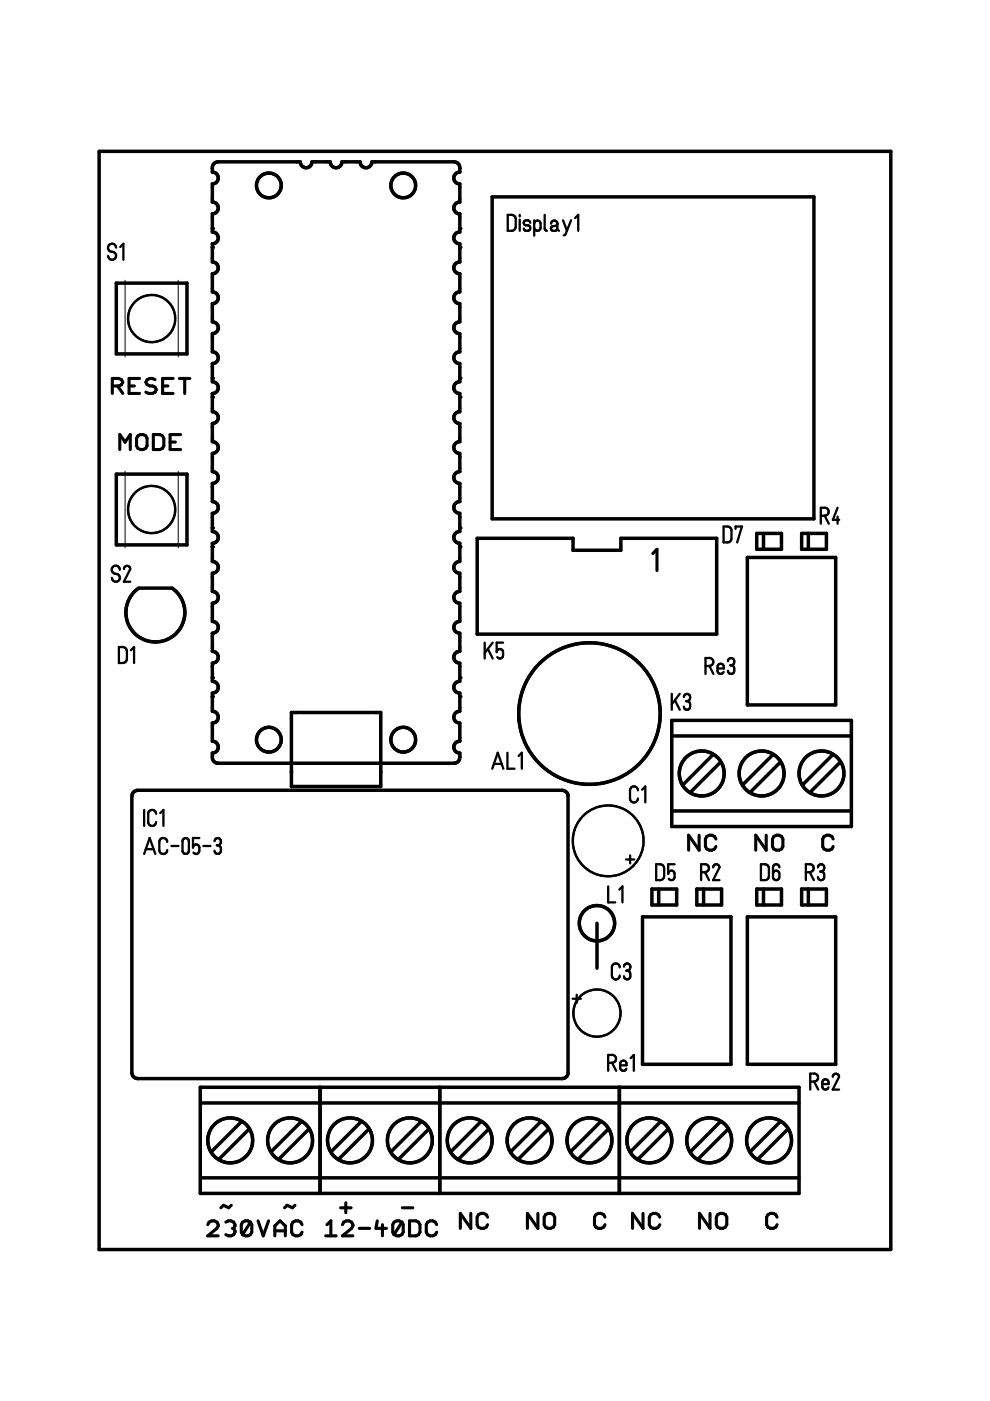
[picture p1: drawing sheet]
<svg xmlns="http://www.w3.org/2000/svg" width="210mm" height="297mm" viewBox="0 0 210 297" stroke-linecap="round" stroke-linejoin="round" font-family="sans-serif">
<g fill="none" stroke="#000" stroke-width=".66">
<path d="M23.8 81.8h1.4l.6-.2 .2-.6-.2-.5-.6-.3h-1.4v3.2M24.9 81.8l1.1 1.6M26.5 93.7l-1.1-1.6v3.2M26.5 93.5v.2M26.5 93.7l1.1-1.6v3.2M27.4 81.8h1.1M29.2 92.4a1.19 1.19 0 0 1 2 .5v1.6a1.16 1.16 0 0 1-1.1 .8 1.16 1.16 0 0 1-1.1-.8v-1.6zM29.6 80.2h-2.2v3.2h2.2M32.5 92.1h1.4l.6 .3 .2 .5v1.6l-.2 .6-.6 .2h-1.4zM32.9 80.5a1.22 1.22 0 0 0-2 .5l.3 .6 1.7 .5 .2 .5-.2 .5-.6 .3h-.8l-.6-.3M34.5 81.8h1.1M36.1 93.7h1.1"/>
<path d="M36.7 80.2h-2.2v3.2h2.2M38 80.2h2.3M38.3 92.1h-2.2v3.2h2.2M39.2 80.2v3.2M138.4 117.4l.9-.9v4.5M148.2 177.1v3.2l-2.2-3.2v3.2M151.8 177.9a1.16 1.16 0 0 0-1.1-.9 1.16 1.16 0 0 0-1.1 .9v1.6a1.16 1.16 0 0 0 1.1 .8 1.16 1.16 0 0 0 1.1-.8M162.5 177.1v3.2l-2.3-3.2v3.2M164.1 177.4a1.17 1.17 0 0 1 1.9 .5v1.6a1.15 1.15 0 0 1-1.1 .8 1.15 1.15 0 0 1-1.1-.8v-1.6zM176.7 177.9a1.15 1.15 0 0 0-1.2-.9 1.15 1.15 0 0 0-1.1 .9v1.6a1.17 1.17 0 0 0 1.1 .8 1.17 1.17 0 0 0 1.2-.8M44 259.7a1.13 1.13 0 0 1 1.3-.9 1.13 1.13 0 0 1 1 1.1l-.3 .5-2 1.6h2.3M47.9 259.1a1.15 1.15 0 0 1 1.2-.2 1.15 1.15 0 0 1 .7 1l-.2 .5"/>
<path d="M49 255.5l-.5 .6-1.1-.6-.6 .6M53.1 259.1l.3 .6v1.5a1.21 1.21 0 0 1-2 .6M53.1 259.1a1.19 1.19 0 0 0-1.9 .6v1.5l.2 .6M53.1 259.1l-1.7 2.7M54.7 258.8l1.1 3.2 1.1-3.2M62.5 255.5l-.5 .6-1.1-.6-.6 .6M64.1 259.7a1.16 1.16 0 0 0-1.2-.9 1.16 1.16 0 0 0-1.1 .9v1.5a1.16 1.16 0 0 0 1.1 .9 1.16 1.16 0 0 0 1.2-.9M69.3 259.7l.8-.9v3.2M72.2 256.1h2.2M72.6 259.7a1.13 1.13 0 0 1 1.2-.9 1.13 1.13 0 0 1 1 1.1l-.3 .5-1.9 1.6h2.2M73.3 255v2.1M80 258.8l-.3 1.6h2.2"/>
<path d="M81.1 259.7v2.3M85.2 259.1l.3 .6v1.5a1.22 1.22 0 0 1-2 .6M85.2 259.1a1.19 1.19 0 0 0-1.9 .6v1.5l.2 .6M85.2 259.1l-1.7 2.7M85.3 256.1h2.2M86.8 258.8h1.4l.6 .3 .2 .6v1.5l-.2 .6-.6 .2h-1.4zM92.6 259.7a1.14 1.14 0 0 0-1.1-.9 1.14 1.14 0 0 0-1.1 .9v1.5a1.15 1.15 0 0 0 1.1 .9 1.15 1.15 0 0 0 1.1-.9M99.8 257.3v3.1l-2.2-3.1v3.1M103.4 258.1a1.15 1.15 0 0 0-1.1-.9 1.15 1.15 0 0 0-1.1 .9v1.6a1.17 1.17 0 0 0 1.1 .8 1.17 1.17 0 0 0 1.1-.8M114 257.3v3.1l-2.2-3.1v3.1M115.7 257.5a1.19 1.19 0 0 1 1.9 .6v1.6a1.16 1.16 0 0 1-1.1 .8 1.16 1.16 0 0 1-1.1-.8v-1.6zM128.3 258.1a1.16 1.16 0 0 0-1.1-.9 1.16 1.16 0 0 0-1.2 .9v1.6a1.16 1.16 0 0 0 1.2 .8 1.16 1.16 0 0 0 1.1-.8"/>
<path d="M136.3 257.3v3.1l-2.2-3.1v3.1M139.9 258.1a1.16 1.16 0 0 0-1.1-.9 1.16 1.16 0 0 0-1.1 .9v1.6a1.16 1.16 0 0 0 1.1 .8 1.16 1.16 0 0 0 1.1-.8M150.5 257.3v3.1l-2.2-3.1v3.1M152.1 257.5a1.19 1.19 0 0 1 2 .6v1.6a1.16 1.16 0 0 1-1.1 .8 1.16 1.16 0 0 1-1.1-.8v-1.6zM164.8 258.1a1.15 1.15 0 0 0-1.1-.9 1.15 1.15 0 0 0-1.2 .9v1.6a1.16 1.16 0 0 0 1.2 .8 1.16 1.16 0 0 0 1.1-.8M49.3 260.4h.3M49.6 260.4l.2 .8a1.21 1.21 0 0 1-1.9 .6M58.3 262v-2.1l1.1-1.1 1.1 1.1v2.1M58.3 261h2.2M69 262h2.3M76.2 260.4h2.2"/>
</g>
<g fill="none" stroke="#000" stroke-width=".74">
<path d="M21 32.1h167.9v232.8h-167.9zM45.5 34.5l.8-.2h17.3l.1 .4a1.24 1.24 0 0 0 1.4 .9 1.24 1.24 0 0 0 1-1.3h3.9l.1 .4a1.24 1.24 0 0 0 1.3 .9 1.24 1.24 0 0 0 1.1-1.3h3.8l.1 .4a1.25 1.25 0 0 0 1.4 .9 1.25 1.25 0 0 0 1-1.3l17.8 .1a1.2 1.2 0 0 1 .9 1.2v.9h-.4a1.25 1.25 0 0 0-.9 1.4 1.25 1.25 0 0 0 1.3 1.1v3.8l-.4 .1a1.25 1.25 0 0 0-.9 1.4 1.25 1.25 0 0 0 1.3 1v3.9h-.4a1.25 1.25 0 0 0-.9 1.4 1.25 1.25 0 0 0 1.3 1.1v3.8l-.4 .1a1.25 1.25 0 0 0-.9 1.4 1.25 1.25 0 0 0 1.3 1v3.9h-.4a1.25 1.25 0 0 0-.9 1.4 1.25 1.25 0 0 0 1.3 1.1v3.8l-.4 .1a1.25 1.25 0 0 0-.9 1.4 1.25 1.25 0 0 0 1.3 1v3.9h-.4a1.25 1.25 0 0 0-.9 1.4 1.25 1.25 0 0 0 1.3 1.1v3.8l-.4 .1a1.25 1.25 0 0 0-.9 1.4 1.25 1.25 0 0 0 1.3 1v3.9h-.4a1.25 1.25 0 0 0-.9 1.4 1.25 1.25 0 0 0 1.3 1.1v3.8l-.4 .1a1.25 1.25 0 0 0-.9 1.4 1.25 1.25 0 0 0 1.3 1v3.9h-.4a1.25 1.25 0 0 0-.9 1.4 1.25 1.25 0 0 0 1.3 1.1v3.8l-.4 .1a1.25 1.25 0 0 0-.9 1.4 1.25 1.25 0 0 0 1.3 1v3.9h-.4a1.25 1.25 0 0 0-.9 1.4 1.25 1.25 0 0 0 1.3 1.1v3.8l-.4 .1a1.25 1.25 0 0 0-.9 1.4 1.25 1.25 0 0 0 1.3 1v3.9h-.4a1.25 1.25 0 0 0-.9 1.4 1.25 1.25 0 0 0 1.3 1.1v3.8l-.4 .1a1.25 1.25 0 0 0-.9 1.4 1.25 1.25 0 0 0 1.3 1.1v3.8l-.4 .1a1.25 1.25 0 0 0-.9 1.3 1.25 1.25 0 0 0 1.3 1.1v3.8l-.4 .1a1.25 1.25 0 0 0-.9 1.4 1.25 1.25 0 0 0 1.3 1.1v3.8l-.4 .1a1.25 1.25 0 0 0-.9 1.3 1.25 1.25 0 0 0 1.3 1.1v3.9h-.4a1.25 1.25 0 0 0-.9 1.4 1.25 1.25 0 0 0 1.3 1.1 1.7 1.7 0 0 1-.9 2.1h-50.3a1.23 1.23 0 0 1-1.3-1.2v-.9l.4-.1a1.25 1.25 0 0 0 .9-1.4 1.25 1.25 0 0 0-1.3-1v-3.9l.4-.1a1.25 1.25 0 0 0 .9-1.3 1.25 1.25 0 0 0-1.3-1.1v-3.8l.4-.1a1.25 1.25 0 0 0 .9-1.4 1.25 1.25 0 0 0-1.3-1.1v-3.8l.4-.1a1.25 1.25 0 0 0 .9-1.3 1.25 1.25 0 0 0-1.3-1.1v-3.8l.4-.1a1.25 1.25 0 0 0 .9-1.4 1.25 1.25 0 0 0-1.3-1.1v-3.8l.4-.1a1.25 1.25 0 0 0 .9-1.3 1.25 1.25 0 0 0-1.3-1.1v-3.9h.4a1.25 1.25 0 0 0 .9-1.4 1.25 1.25 0 0 0-1.3-1.1v-3.8l.4-.1a1.25 1.25 0 0 0 .9-1.3 1.25 1.25 0 0 0-1.3-1.1v-3.9h.4a1.25 1.25 0 0 0 .9-1.4 1.25 1.25 0 0 0-1.3-1.1v-3.8l.4-.1a1.25 1.25 0 0 0 .9-1.3 1.25 1.25 0 0 0-1.3-1.1v-3.9h.4a1.25 1.25 0 0 0 .9-1.4 1.25 1.25 0 0 0-1.3-1.1v-3.8l.4-.1a1.25 1.25 0 0 0 .9-1.3 1.25 1.25 0 0 0-1.3-1.1v-3.9h.4a1.25 1.25 0 0 0 .9-1.4 1.25 1.25 0 0 0-1.3-1.1v-3.8l.4-.1a1.25 1.25 0 0 0 .9-1.3 1.25 1.25 0 0 0-1.3-1.1v-3.9h.4a1.25 1.25 0 0 0 .9-1.4 1.25 1.25 0 0 0-1.3-1.1v-3.8l.4-.1a1.25 1.25 0 0 0 .9-1.3 1.25 1.25 0 0 0-1.3-1.1v-3.9h.4a1.25 1.25 0 0 0 .9-1.4 1.25 1.25 0 0 0-1.3-1.1v-3.8l.4-.1a1.25 1.25 0 0 0 .9-1.3 1.25 1.25 0 0 0-1.3-1.1v-3.9h.4a1.25 1.25 0 0 0 .9-1.4 1.25 1.25 0 0 0-1.3-1.1v-3.8l.4-.1a1.25 1.25 0 0 0 .9-1.3 1.25 1.25 0 0 0-1.3-1.1 1.78 1.78 0 0 1 .5-2zM104.4 41.7h68.2v68.3h-68.2zM24.7 60h14.9v15h-14.9zM24.7 100.5h14.9v15h-14.9zM101.2 114.1h20.3v2.6h10.1v-2.6h20.4v20.4h-50.8zM158.5 118.2h18.7v31.3h-18.7zM160.4 113.1h5.3v3.4h-5.3zM161.9 113.1v3.4M170 113.1h5.2v3.4h-5.2zM171.4 113.1v3.4M28.6 125.4l.8-.7h7.1a6.3 6.3 0 0 1 1.4 9 6.3 6.3 0 0 1-9.1 .8 6.3 6.3 0 0 1-.2-9.1z"/>
<path d="M61.8 151.1h18.9v15.7h-18.9zM142.4 152.7h38.1v22.5h-38.1zM142.4 156h38.1M28.2 168.1l.6-.5h.4h90a1.27 1.27 0 0 1 1.2 1.2v58.6a1.23 1.23 0 0 1-1.2 1.3h-90a1.23 1.23 0 0 1-1.2-1.3v-58.6zM142.4 171.9h38.1M151.2 160l-6.4 6.4M152.8 161.6l-6.4 6.4M163.9 160l-6.4 6.4M165.4 161.6l-6.3 6.4M176.6 160l-6.4 6.4M178.1 161.6l-6.3 6.4M126.6 195.7v9.6"/>
<path d="M136.2 194.4h18.8v31.3h-18.8zM138.2 188.5h5.3v3.4h-5.3zM139.7 188.5v3.4M147.7 188.5h5.3v3.4h-5.3zM149.2 188.5v3.4M158.5 194.4h18.7v31.3h-18.7zM160.4 188.5h5.3v3.4h-5.3zM161.9 188.5v3.4M170 188.5h5.2v3.4h-5.2zM171.4 188.5v3.4M42.5 230.5h126.9v22.5h-126.9zM42.7 233.8h25"/>
<path d="M51.2 237.8l-6.3 6.4M52.8 239.4l-6.4 6.4M63.9 237.8l-6.4 6.4M65.5 239.4l-6.4 6.4M67.9 230.5v22.5M68.1 233.8h24.9M76.6 237.8l-6.4 6.4M78.2 239.4l-6.4 6.4M89.3 237.8l-6.4 6.4M90.9 239.4l-6.4 6.4M93.2 233.8h76.2M93.2 230.5v22.5"/>
<path d="M102 237.8l-6.4 6.4M103.6 239.4l-6.4 6.4M114.7 237.8l-6.4 6.4M116.2 239.4l-6.3 6.4M127.4 237.8l-6.4 6.4M128.9 239.4l-6.3 6.4M131.3 230.5v22.5M140.1 237.8l-6.4 6.4M141.6 239.4l-6.3 6.4M152.7 237.8l-6.3 6.4M154.3 239.4l-6.3 6.4M165.4 237.8l-6.3 6.4"/>
<path d="M167 239.4l-6.3 6.4M42.7 249.7h25M68.1 249.7h24.9M93.2 249.7h76.2"/>
<circle cx="57" cy="39.3" r="2.62"/>
<circle cx="85.5" cy="39.3" r="2.62"/>
<circle cx="57" cy="156.8" r="2.62"/>
<circle cx="85.5" cy="156.8" r="2.63"/>
<circle cx="125" cy="151.3" r="15"/>
<circle cx="148.8" cy="164" r="4.8"/>
<circle cx="161.5" cy="164" r="4.8"/>
<circle cx="174.2" cy="164" r="4.8"/>
<circle cx="126.6" cy="195.7" r="3.8"/>
<circle cx="48.8" cy="241.8" r="4.8"/>
<circle cx="61.5" cy="241.8" r="4.8"/>
<circle cx="74.2" cy="241.8" r="4.8"/>
<circle cx="86.9" cy="241.8" r="4.8"/>
<circle cx="99.6" cy="241.8" r="4.8"/>
<circle cx="112.3" cy="241.8" r="4.8"/>
<circle cx="125" cy="241.8" r="4.8"/>
<circle cx="137.7" cy="241.8" r="4.8"/>
<circle cx="150.4" cy="241.8" r="4.8"/>
<circle cx="163.1" cy="241.8" r="4.8"/>
</g>
<g fill="none" stroke="#000" stroke-width=".49">
<path d="M24.6 52.5a.86 .86 0 0 0-1.3-.7 .86 .86 0 0 0 .2 1.5l.5 .1a.85 .85 0 0 1 .3 1.5 .85 .85 0 0 1-1.4-.6M25.5 52.4l.7-.7v3.4M107.7 45.6h.8a.87 .87 0 0 1 .8 .8v1.7a.87 .87 0 0 1-.8 .8h-.8zM110.2 45.6v.3M110.2 46.6v2.3M112.4 47.2a.66 .66 0 0 0-.8-.5 .66 .66 0 0 0-.4 .9l.2 .1a.7 .7 0 0 1 .8 .2 .7 .7 0 0 1 0 .9l-.8 .1-.3-.4M113.3 47.4a.68 .68 0 0 1 .6-.6 .68 .68 0 0 1 .7 .6v.9a.68 .68 0 0 1-.7 .6 .68 .68 0 0 1-.6-.6M113.3 46.7v3.3M115.5 45.6v2.9l.1 .3 .4 .1M116.8 47.4a.67 .67 0 0 1 .7-.6 .67 .67 0 0 1 .7 .6M118.2 48.5l-.3 .4h-.6M118.2 47.4l-.2 .4-.7 .1a.52 .52 0 0 0-.5 .5 .52 .52 0 0 0 .5 .6"/>
<path d="M118.2 47.4v1.2l.3 .3M119.4 46.7l.8 2.2M121.1 46.7l-1.2 3.1-.4 .1M121.9 46.2l.7-.6v3.3M153.4 111.6h.8a.83 .83 0 0 1 .9 .9v1.7a.83 .83 0 0 1-.9 .8h-.8zM156 112.1v-.5h1.3l-1 3.4M174 109.3h.9M174.9 109.3a.84 .84 0 0 0 .8-.8 .84 .84 0 0 0-.8-.8h-.9v3.3M174.9 109.3l.8 1.7M177.6 107.7l-1 2.5h1.3M177.6 109.5v1.5M25.2 137.2h.8a.87 .87 0 0 1 .9 .8v1.7a.87 .87 0 0 1-.9 .9h-.8z"/>
<path d="M25.4 120.8a.86 .86 0 0 0-.9-.9 .86 .86 0 0 0-.8 .9 .86 .86 0 0 0 .9 .9 .84 .84 0 0 1 .8 .8 .84 .84 0 0 1-.8 .8 .84 .84 0 0 1-.9-.8M26.3 120.6a.68 .68 0 0 1 .6-.6 .68 .68 0 0 1 .7 .6l-1.3 2.7h1.3M27.7 137.9l.7-.7v3.4M102.8 136.2v3.4M103.4 137.6l1.1 2M104.5 136.2l-1.7 2.3M106.7 136.2h-1.4v2.1a.68 .68 0 0 1 .7-.7 .68 .68 0 0 1 .7 .7v.6a.67 .67 0 0 1-.5 .7 .67 .67 0 0 1-.8-.3M107.6 159.6v3.4h1.5M142.4 147.1v3.4M143.1 148.5l1 2M144.1 147.1l-1.7 2.2M145 147.8a.72 .72 0 0 1 1.1-.5 .72 .72 0 0 1 0 1.1l-.4 .3"/>
<path d="M145.5 148.7h.2M145.7 148.7a.93 .93 0 0 1 .7 .9 .93 .93 0 0 1-.9 .9 .62 .62 0 0 1-.5-.7M149.6 141.2h.8M150.4 141.2a.84 .84 0 0 0 .8-.9 .84 .84 0 0 0-.8-.8h-.8v3.4M150.4 141.2l.9 1.7M152.1 141.7h1.4a.71 .71 0 0 0-.5-.9 .71 .71 0 0 0-.9 .6v.8a.68 .68 0 0 0 .6 .7 .68 .68 0 0 0 .7-.4M154.3 140.2a.72 .72 0 0 1 1.1-.5 .72 .72 0 0 1 .1 1.1l-.5 .3M154.8 141.1h.2M155 141.1a.93 .93 0 0 1 .7 .9 .93 .93 0 0 1-.8 .9l-.4-.3-.2-.4M30.6 171.7v3.4M33.1 172.6a.85 .85 0 0 0-.8-.9 .85 .85 0 0 0-.9 .9v1.7a.84 .84 0 0 0 .9 .8 .84 .84 0 0 0 .8-.8M34 172.4l.6-.7v3.4"/>
<path d="M35.5 178.5a.85 .85 0 0 0-.9-.8 .85 .85 0 0 0-.8 .8v1.7a.84 .84 0 0 0 .8 .9 .84 .84 0 0 0 .9-.9M36.3 179.4h1.5M38.9 177.9a.67 .67 0 0 1 .7-.2 .67 .67 0 0 1 .4 .7v2a.68 .68 0 0 1-.6 .7 .68 .68 0 0 1-.7-.7v-2zM42.3 177.7h-1.4v2a.68 .68 0 0 1 .7-.7 .68 .68 0 0 1 .7 .7l-.1 .9a.66 .66 0 0 1-.5 .5 .66 .66 0 0 1-.7-.3M43.1 179.4h1.5M45.5 178.4a.73 .73 0 0 1 .8-.6 .73 .73 0 0 1 .6 .8 .73 .73 0 0 1-.7 .6M46 179.2h.2M46.2 179.2a.92 .92 0 0 1 .7 1 .92 .92 0 0 1-.9 .8l-.4-.2-.1-.4M104.4 163l1.1-3.4 1.2 3.4M104.7 162h1.7M110 160.3l.6-.7v3.4M135.3 167.6a.85 .85 0 0 0-.9-.9 .85 .85 0 0 0-.8 .9v1.7a.84 .84 0 0 0 .8 .9 .84 .84 0 0 0 .9-.9"/>
<path d="M136.1 167.4l.7-.6v3.3M30.6 181.1l1.1-3.4 1.2 3.4M30.9 180h1.7M128.9 187.9v3.4h1.6M131.3 188.6l.7-.7v3.4M132.7 182.2h1.8M133.6 181.4v1.6M139.1 183.2h.9a.87 .87 0 0 1 .8 .9v1.7a.87 .87 0 0 1-.8 .8h-.9zM143 183.2h-1.3v2.1a.68 .68 0 0 1 .6-.7 .68 .68 0 0 1 .7 .7v.6a.67 .67 0 0 1-.5 .7 .67 .67 0 0 1-.7-.3M148.7 184.9h.8M149.5 184.9a.84 .84 0 0 0 .8-.8 .84 .84 0 0 0-.8-.9h-.8v3.4M149.5 184.9l.8 1.7"/>
<path d="M151.2 183.9a.68 .68 0 0 1 .7-.7 .68 .68 0 0 1 .6 .7l-1.3 2.7h1.3M161.3 183.2h.9a.83 .83 0 0 1 .8 .9v1.7a.83 .83 0 0 1-.8 .8h-.9zM165.2 183.9a.68 .68 0 0 0-.6-.7 .68 .68 0 0 0-.7 .7v2a.68 .68 0 0 0 .7 .7 .68 .68 0 0 0 .6-.7v-.6a.68 .68 0 0 0-.6-.7 .68 .68 0 0 0-.7 .7M170.9 184.9h.8M171.7 184.9a.84 .84 0 0 0 .8-.8 .84 .84 0 0 0-.8-.9h-.8v3.4M171.7 184.9l.9 1.7M173.4 183.9a.72 .72 0 0 1 1.1-.6 .72 .72 0 0 1 .1 1.3l-.5 .2M173.9 184.8h.2M174.1 184.8a.65 .65 0 0 1 .7 .6 .92 .92 0 0 1-.4 1.1 .68 .68 0 0 1-1-.6M121.4 211.8h1.7M122.3 210.9v1.7M131.4 205.1a.84 .84 0 0 0-.8-.8 .84 .84 0 0 0-.9 .8v1.7a.84 .84 0 0 0 .9 .9 .84 .84 0 0 0 .8-.9"/>
<path d="M132.3 205a.72 .72 0 0 1 1.1-.6 .72 .72 0 0 1 .1 1.2l-.5 .2M132.8 205.8h.2M133 205.8a.94 .94 0 0 1 .7 1 .94 .94 0 0 1-.9 .8 .66 .66 0 0 1-.5-.6M128.9 225.3h.9M129.8 223.7h-.9v3.3M129.8 223.6a.85 .85 0 0 1 .8 .9 .85 .85 0 0 1-.8 .8M129.8 225.3l.8 1.7M131.5 225.9h1.3a.71 .71 0 0 0-.4-1 .71 .71 0 0 0-.9 .6v.9a.68 .68 0 0 0 .5 .6 .68 .68 0 0 0 .8-.4M133.7 224.3l.7-.6v3.3M171.8 229.3h.8M172.6 229.3a.84 .84 0 0 0 .9-.8 .84 .84 0 0 0-.9-.9h-.8v3.4M172.6 229.3l.9 1.7"/>
<path d="M174.3 229.8h1.4a.7 .7 0 0 0-.5-.9 .7 .7 0 0 0-.9 .6v.8a.67 .67 0 0 0 .6 .7 .67 .67 0 0 0 .8-.5M176.6 228.3a.68 .68 0 0 1 .6-.7 .68 .68 0 0 1 .7 .7l-1.3 2.7h1.3"/>
</g>
<path d="M26.5 59.4v16.3M37.8 59.4v16.3M26.5 99.9v16.2M37.8 99.9v16.2" fill="none" stroke="#000" stroke-width=".21"/>
<g fill="none" stroke="#000" stroke-width=".51">
<circle cx="32.2" cy="67.5" r="5"/>
<circle cx="32.2" cy="108" r="5"/>
<circle cx="128.9" cy="178.3" r="7.5"/>
<circle cx="126.6" cy="214.8" r="5"/>
</g>
<g fill="#000">
<circle cx="45" cy="52.5" r=".37"/>
<circle cx="45" cy="48.5" r=".37"/>
<circle cx="97.5" cy="48.5" r=".37"/>
<circle cx="97.5" cy="52.5" r=".37"/>
<circle cx="45" cy="84.2" r=".37"/>
<circle cx="45" cy="80.2" r=".37"/>
<circle cx="97.5" cy="84.2" r=".37"/>
<circle cx="97.5" cy="80.2" r=".37"/>
<circle cx="45" cy="112" r=".37"/>
<circle cx="45" cy="116" r=".37"/>
<circle cx="97.5" cy="112" r=".37"/>
<circle cx="97.5" cy="116" r=".37"/>
<circle cx="45" cy="147.7" r=".37"/>
<circle cx="45" cy="143.7" r=".37"/>
<circle cx="97.5" cy="147.7" r=".37"/>
<circle cx="97.5" cy="143.7" r=".37"/>
</g>
</svg>
